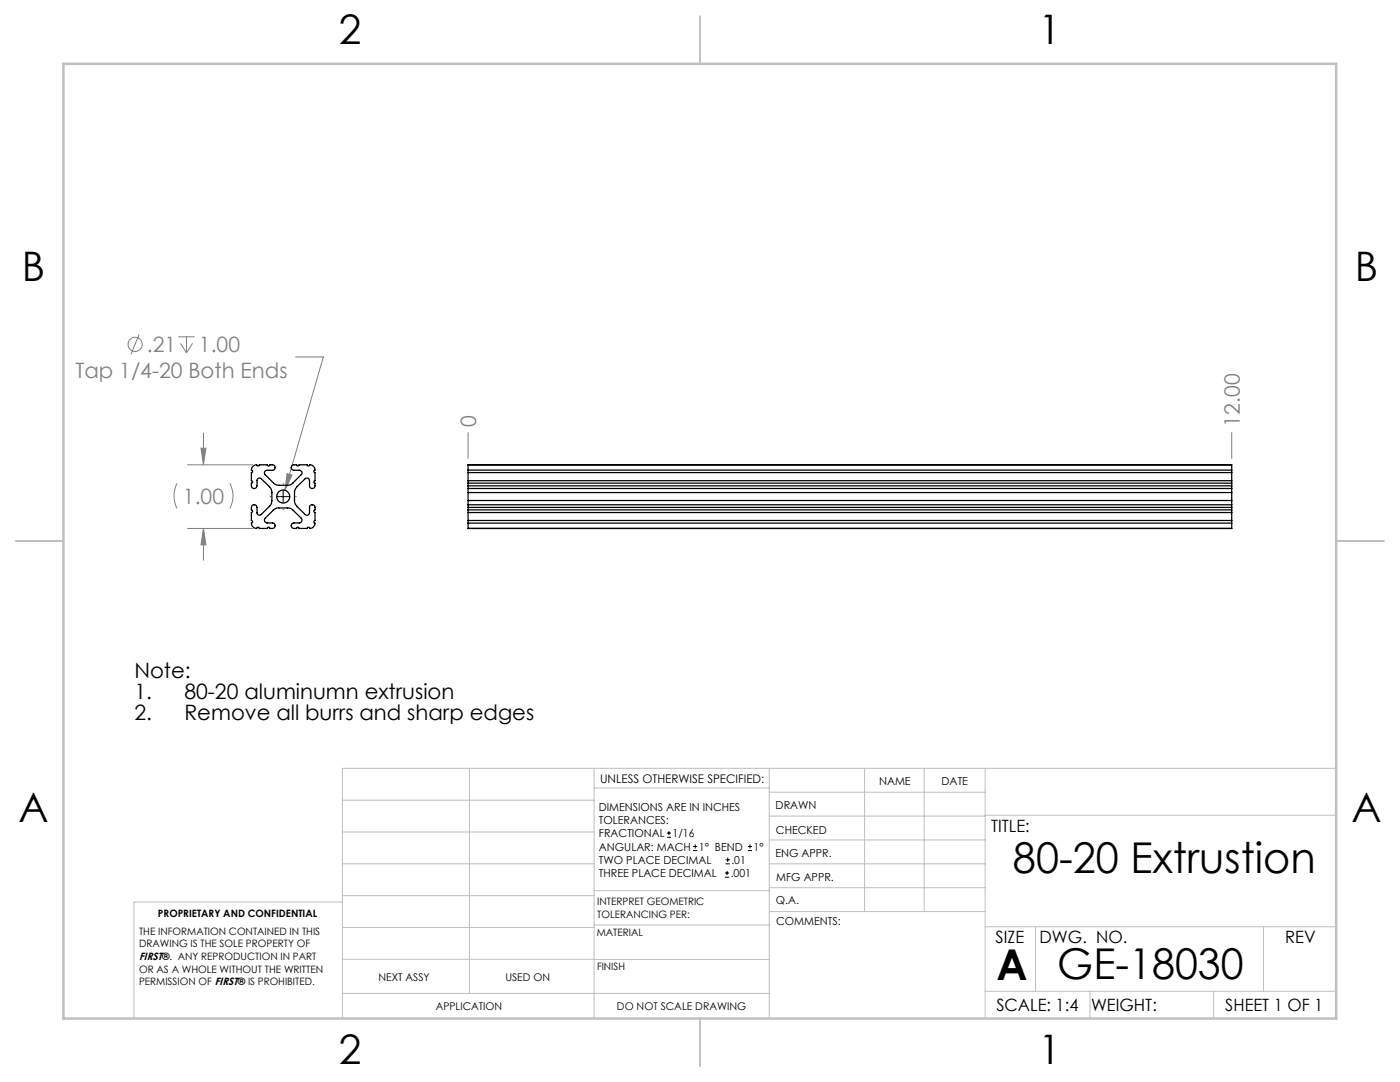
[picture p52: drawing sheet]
<svg xmlns="http://www.w3.org/2000/svg" width="279mm" height="216mm" viewBox="0 0 279 216" stroke-linecap="round" stroke-linejoin="round" font-family="sans-serif">
<defs><g id="words">
<g font-size="8.5">
<text x="202.2" y="174.2">80-20 Extrustion</text>
<text x="198.9" y="195.5">A</text>
<text x="211" y="195.4">GE-18030</text>
</g>
<g font-size="8.1">
<text x="67.6" y="8.9">2</text>
<text x="207.3" y="8.9">1</text>
<text x="4.4" y="56.2">B</text>
<text x="270.4" y="56.2">B</text>
<text x="3.7" y="164.1">A</text>
<text x="269.7" y="164.1">A</text>
<text x="67.6" y="212.4">2</text>
<text x="207.3" y="212.4">1</text>
</g>
<g font-size="4.2" fill="#808080">
<text x="29.3" y="70.3">.21</text>
<text x="39.7" y="70.3">1.00</text>
<text x="15" y="75.3">Tap 1/4-20 Both Ends</text>
<text x="95" y="85.1" transform="rotate(-90 95 85.1)">0</text>
<text x="247.4" y="85.1" transform="rotate(-90 247.4 85.1)">12.00</text>
<text x="36.5" y="100.5">1.00</text>
</g>
<g font-size="4.2">
<text x="26.8" y="135.4">Note:</text>
<text x="26.8" y="139.6">1.</text>
<text x="26.8" y="143.7">2.</text>
<text x="36.8" y="139.6">80-20 aluminumn extrusion</text>
<text x="36.8" y="143.7">Remove all burrs and sharp edges</text>
</g>
<g font-size="3.4">
<text x="197.8" y="166">TITLE:</text>
<text x="198.7" y="188.1">SIZE</text>
<text x="207.5" y="188.1">DWG. NO.</text>
<text x="256.5" y="188.2">REV</text>
<text x="198.8" y="201.7">SCALE: 1:4</text>
<text x="217.7" y="201.8">WEIGHT:</text>
<text x="244.5" y="201.7">SHEET 1 OF 1</text>
</g>
<text font-size="2.4" x="119.8" y="156.2">UNLESS OTHERWISE SPECIFIED:</text>
<g font-size="2.2">
<text x="119.5" y="161.8">DIMENSIONS ARE IN INCHES</text>
<text x="154.8" y="161.4">DRAWN</text>
<text x="175.4" y="156.6">NAME</text>
<text x="187.9" y="156.7">DATE</text>
<text x="119.5" y="164.4">TOLERANCES:</text>
<text x="119.5" y="167.1">FRACTIONAL</text>
<text x="134.2" y="167.1">1/16</text>
<text x="154.9" y="166.3">CHECKED</text>
<text x="119.5" y="172.4">TWO PLACE DECIMAL</text>
<text x="119.5" y="169.7">ANGULAR: MACH</text>
<text x="139.5" y="169.7">1° BEND</text>
<text x="146" y="172.4">.01</text>
<text x="150.4" y="169.7">1°</text>
<text x="154.8" y="171">ENG APPR.</text>
<text x="119.5" y="175">THREE PLACE DECIMAL</text>
<text x="145.8" y="175">.001</text>
<text x="154.9" y="175.7">MFG APPR.</text>
<text x="154.9" y="180.4">Q.A.</text>
<text x="154.9" y="184.6">COMMENTS:</text>
</g>
<g font-size="2.1">
<text x="27.8" y="191.6">FIRST®. ANY REPRODUCTION IN PART</text>
<text x="75.5" y="195.7">NEXT ASSY</text>
<text x="100.9" y="195.7">USED ON</text>
<text x="86.9" y="201.5">APPLICATION</text>
<text x="123.1" y="201.6">DO NOT SCALE DRAWING</text>
</g>
<g font-size="2">
<text x="31.5" y="182.9">PROPRIETARY AND CONFIDENTIAL</text>
<text x="119.2" y="180.6">INTERPRET GEOMETRIC</text>
<text x="119.2" y="183.1">TOLERANCING PER:</text>
<text x="27.8" y="186.5">THE INFORMATION CONTAINED IN THIS</text>
<text x="27.8" y="189">DRAWING IS THE SOLE PROPERTY OF</text>
<text x="119.1" y="186.7">MATERIAL</text>
<text x="27.8" y="194.1">OR AS A WHOLE WITHOUT THE WRITTEN</text>
<text x="27.8" y="196.6">PERMISSION OF FIRST® IS PROHIBITED.</text>
<text x="119.1" y="193.5">FINISH</text>
</g>
</g></defs>
<g fill="none" stroke="#c0c0c0" stroke-width=".2">
<path d="M68.3 159.7h50.3M93.7 153.3v44.9M118.6 153.3v49.9M118.6 157.2h34.9M153.5 153.3v49.9M153.5 158.1h43.1M172.5 153.3v28.6M184.4 153.3v28.6M196.6 153.3v49.9M266.7 153.3h-198.4v49.9M68.3 178.7h50.3M68.3 172.4h50.3"/>
<path d="M68.3 166h50.3M68.3 180h-41.6v23.2M118.6 177.7h35M153.5 167.6h43.1M153.5 162.8h43.1M153.5 172.4h43.1M153.5 177.1h43.1M196.6 162.7h70.1M68.3 198.2h85.2M68.3 191.4l85.2 .1M68.3 185.1h50.3M118.6 184.6h35"/>
<path d="M153.6 181.9h43M196.6 197.8h70.1M196.6 184.9h70.1M206.7 184.9v12.9M217.5 197.8v5.4M242.2 197.8v5.4M252.2 184.9v12.9"/>
</g>
<path d="M139.7 3.2v9.5M3.1 107.9h9.6M266.7 107.9h9.5M139.7 203.2v9.6" fill="none" stroke="#c0c0c0" stroke-width=".25"/>
<path d="M12.7 12.7h254v190.5h-254z" fill="none" stroke="#c0c0c0" stroke-width=".5"/>
<g fill="none" stroke="#808080" stroke-width=".2">
<path d="M27.8 66.7l-1.7 4M35.6 67.2h3.2M36 68.5l1.2 1.9M37.2 67.2v3.2M38.4 68.5l-1.2 1.9M59 71.2h5.5l-7.6 26.6M35.3 96.4a5.8 5.8 0 0 0 0 5.1M37.4 92.7h13.1M40.1 89.4h1l-.5 3.3zM40.6 86.4v6.3M45.9 96.4a5.5 5.5 0 0 1 0 5.1M57.3 94.5l1 .3-1.4 3z"/>
<path d="M93.4 86.3v5.2M245.8 86.3v5.2M37.4 105.4h13.1M40.6 105.4l.5 3.3h-1zM40.6 105.4v6.4"/>
<circle cx="27" cy="68.7" r="1.41"/>
</g>
<path d="M53.9 99.1h.1M55.2 99.1h2.6M56.5 96.5v.1M56.5 97.8v2.6M59.1 99.1h.1M56.5 101.6v.1" fill="none" stroke="#000" stroke-width=".2"/>
<path d="M40.1 89.4h1l-.5 3.3zM40.6 105.4l.5 3.3h-1zM57.3 94.5l-.4 3.3 1.4-3z" fill="#808080"/>
<g fill="none" stroke="#000" stroke-width=".25">
<path d="M62.3 97.5a.49 .49 0 0 1-.5-.6v-1a.52 .52 0 0 0-.4-.5 .52 .52 0 0 0-.5 .1l-1.7 1.7-.4 .9v1.9l.1 .6 2 2.1a.52 .52 0 0 0 .5 .1 .52 .52 0 0 0 .4-.5v-1.1a.49 .49 0 0 1 .5-.5M62.3 97.5h.1M62.3 97.5a.49 .49 0 0 0 .6-.6v-.5l-.3-.2 .3-.3v-1.6a.25 .25 0 0 1-.3-.2 .25 .25 0 0 1 .3-.3 .93 .93 0 0 0-1.1-.9l-.2 .1-.3-.3h-1.6a.25 .25 0 0 1-.3 .3 .25 .25 0 0 1-.2-.3h-.6a.55 .55 0 0 0-.5 .6 .55 .55 0 0 0 .6 .5l1.2 .1 .4 .3-.1 .4-2 2-.7 .2-2.4-.1-.4-.2-1.8-1.8a.52 .52 0 0 1-.1-.5 .52 .52 0 0 1 .5-.4h1.2a.55 .55 0 0 0 .4-.6 .55 .55 0 0 0-.5-.5h-.5l-.3 .3-.3-.3h-1.5a.27 .27 0 0 1-.3 .3 .27 .27 0 0 1-.3-.3 .93 .93 0 0 0-.9 1.1l.1 .4-.2 .1v1.6a.25 .25 0 0 1 .2 .3 .25 .25 0 0 1-.2 .2v.6a.55 .55 0 0 0 .6 .5 .55 .55 0 0 0 .5-.6v-1.2l.3-.3h.4l2 2 .3 .7-.1 2.4-2.1 2.2a.5 .5 0 0 1-.5 .1 .5 .5 0 0 1-.3-.5v-1.2a.55 .55 0 0 0-.6-.4 .55 .55 0 0 0-.5 .5v.5l.2 .2v.2l-.2 .2v1.6a.27 .27 0 0 1 .2 .2 .27 .27 0 0 1-.2 .3 .93 .93 0 0 0 1.1 .9l.3-.1 .2 .2h1.5a.27 .27 0 0 1 .3-.2 .27 .27 0 0 1 .3 .2h.6a.55 .55 0 0 0 .4-.5 .55 .55 0 0 0-.5-.5l-1.2-.1-.3-.2-.1-.4 1.8-2 .8-.3 2.6 .1 2.1 1.9a.57 .57 0 0 1 .1 .6 .57 .57 0 0 1-.5 .4h-1.1a.55 .55 0 0 0-.5 .5 .55 .55 0 0 0 .6 .5h.5l.1-.2h.2l.2 .2h1.6a.25 .25 0 0 1 .3-.2 .25 .25 0 0 1 .2 .2 .93 .93 0 0 0 1-1l-.2-.3 .3-.2v-1.6a.27 .27 0 0 1-.3-.3 .27 .27 0 0 1 .3-.3l-.1-.8-.5-.2M93.4 93.8v-1.1h152.4v1.1M93.4 95.9v.5M93.4 93.8v.5M93.4 96.9v.6M93.4 97.5v.8M93.4 99.9v.8M93.4 97.5h152.4M93.4 93.8h152.4M93.4 96.9h152.4"/>
<path d="M93.4 94.3v1.6M93.4 96.4v.5M93.4 98.3v1.6M93.4 96.4h152.4M93.4 95.9h152.4M93.4 94.3h152.4M93.4 98.3h152.4M93.4 99.9h152.4M245.8 95.9v.5M245.8 93.8v.5M245.8 96.9v.6M245.8 97.5v.8"/>
<path d="M245.8 99.9v.8M245.8 94.3v1.6M245.8 96.4v.5M245.8 98.3v1.6M62.3 100.7h.1M93.4 103.9v.5M93.4 101.7v.6M93.4 104.4v1h152.4v-1M93.4 100.7v.5M93.4 100.7h152.4M93.4 104.4h152.4M93.4 103.9h152.4"/>
<path d="M93.4 101.2v.5M93.4 102.3v1.6M93.4 102.3h152.4M93.4 101.7h152.4M93.4 101.2h152.4M245.8 103.9v.5M245.8 101.7v.6M245.8 100.7v.5M245.8 101.2v.5M245.8 102.3v1.6"/>
<circle cx="56.5" cy="99.1" r="1.3"/>
</g>
<g fill="none" stroke="#000" stroke-width=".2">
<path d="M133.1 167.1h.8M133.1 166.2h.8M133.5 165.8v.9M138.3 169.7h.8M138.3 168.9h.8M138.7 168.5v.8M144.7 175h.8M144.7 174.2h.8M144.8 172.4h.9M144.8 171.6h.9M145.1 173.8v.8M145.2 171.1v.9"/>
<path d="M149.3 169.7h.8M149.3 168.9h.8M149.7 168.5v.8"/>
</g>
<use href="#words"/>
</svg>
